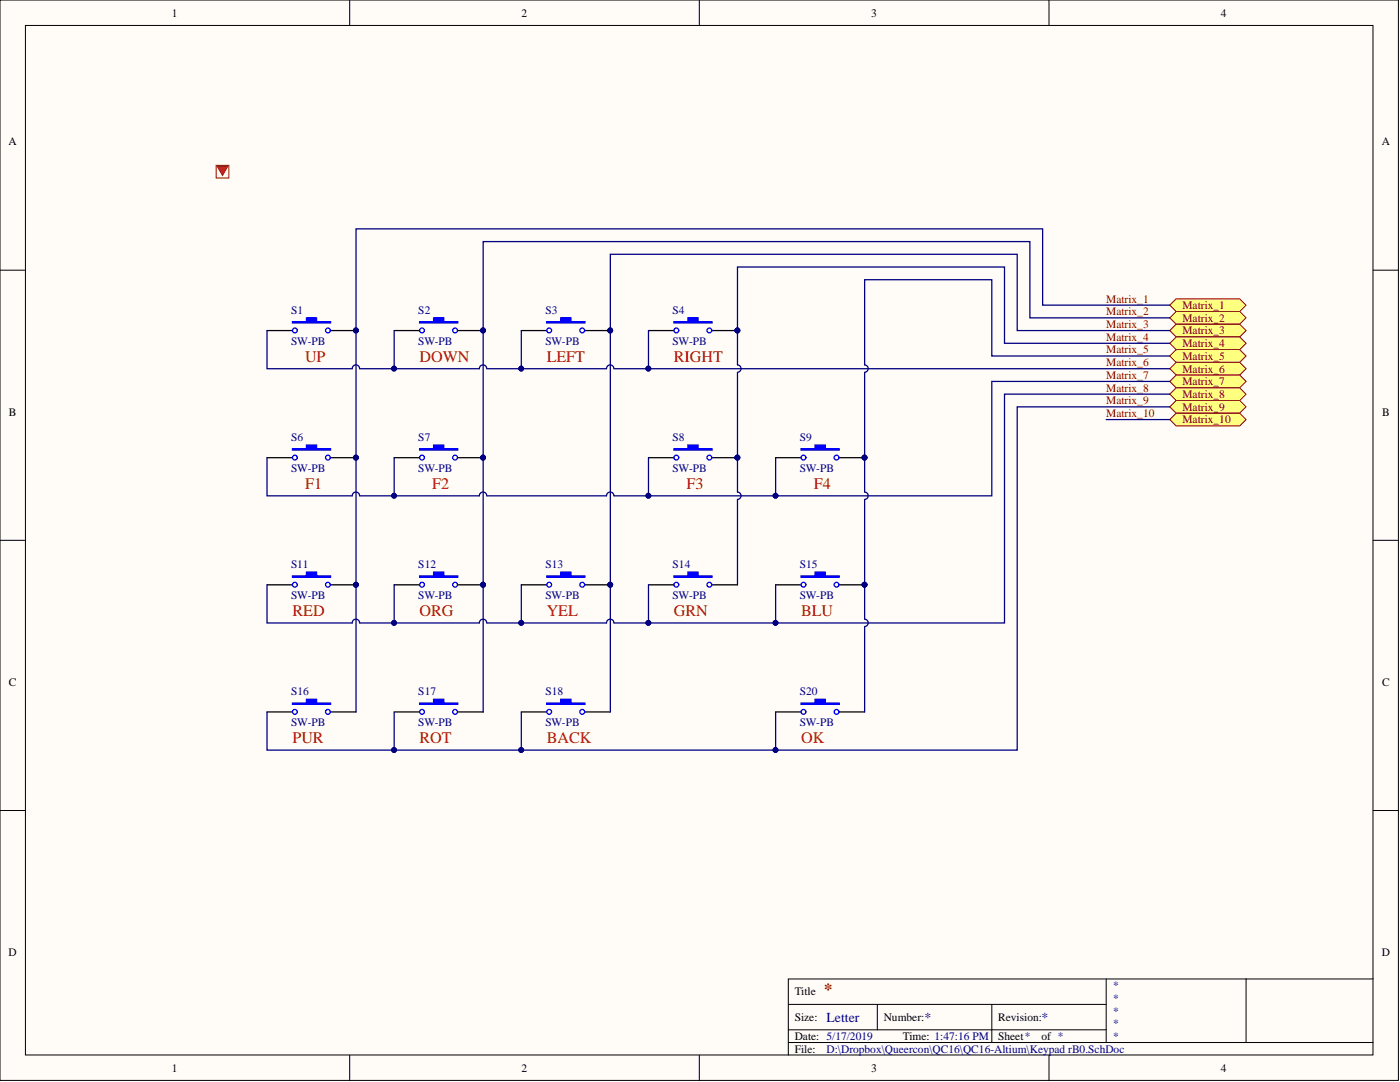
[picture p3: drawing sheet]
<svg xmlns="http://www.w3.org/2000/svg" width="279mm" height="216mm" viewBox="0 0 279 216" stroke-linecap="round" stroke-linejoin="round" font-family="sans-serif">
<defs><g id="words">
<text font-size="3.4" fill="#800000" x="164.4" y="198.6">*</text>
<g font-size="3.2" fill="#bf0000">
<text x="60.9" y="72.1">UP</text>
<text x="83.7" y="72.1">DOWN</text>
<text x="109.1" y="72.1">LEFT</text>
<text x="134.5" y="72.1">RIGHT</text>
<text x="60.9" y="97.5">F1</text>
<text x="86.3" y="97.5">F2</text>
<text x="137" y="97.5">F3</text>
<text x="162.4" y="97.5">F4</text>
<text x="58.4" y="122.9">RED</text>
<text x="83.7" y="122.9">ORG</text>
<text x="109.1" y="122.9">YEL</text>
<text x="134.5" y="122.9">GRN</text>
<text x="159.9" y="122.9">BLU</text>
<text x="58.4" y="148.2">PUR</text>
<text x="83.7" y="148.2">ROT</text>
<text x="109.1" y="148.2">BACK</text>
<text x="159.9" y="148.2">OK</text>
</g>
<g font-size="2.7" fill="#000080">
<text x="164.9" y="203.9">Letter</text>
<text x="184.5" y="203.9">*</text>
<text x="207.8" y="203.9">*</text>
</g>
<g font-size="2.3">
<text x="34.3" y="3.3">1</text>
<text x="104.1" y="3.3">2</text>
<text x="173.9" y="3.3">3</text>
<text x="243.6" y="3.3">4</text>
<text x="1.7" y="29">A</text>
<text x="275.7" y="29">A</text>
<text x="1.8" y="82.9">B</text>
<text x="275.8" y="82.9">B</text>
<text x="1.8" y="136.8">C</text>
<text x="275.8" y="136.8">C</text>
<text x="1.7" y="190.7">D</text>
<text x="275.7" y="190.7">D</text>
<text x="158.6" y="198.6">Title</text>
<text x="158.6" y="203.7">Size:</text>
<text x="176.4" y="203.7">Number:</text>
<text x="199.2" y="203.7">Revision:</text>
<text x="158.6" y="207.5">Date: 5/17/2019</text>
<text x="180.2" y="207.5">Time: 1:47:16 PM</text>
<text x="199.2" y="207.5">Sheet*</text>
<text x="207.8" y="207.5">of *</text>
<text x="34.3" y="213.9">1</text>
<text x="104.1" y="213.9">2</text>
<text x="158.6" y="210.1">File:</text>
<text x="173.9" y="213.9">3</text>
<text x="243.6" y="213.9">4</text>
</g>
<g font-size="2.3" fill="#000080">
<text x="58.1" y="62.7">S1</text>
<text x="83.5" y="62.7">S2</text>
<text x="108.9" y="62.7">S3</text>
<text x="134.2" y="62.7">S4</text>
<text x="58.1" y="68.8">SW-PB</text>
<text x="83.5" y="68.8">SW-PB</text>
<text x="108.9" y="68.8">SW-PB</text>
<text x="134.2" y="68.8">SW-PB</text>
<text x="58.1" y="88">S6</text>
<text x="83.5" y="88">S7</text>
<text x="134.2" y="88">S8</text>
<text x="159.6" y="88">S9</text>
<text x="58.1" y="94.1">SW-PB</text>
<text x="83.5" y="94.1">SW-PB</text>
<text x="134.2" y="94.1">SW-PB</text>
<text x="159.6" y="94.1">SW-PB</text>
<text x="58.1" y="113.4">S11</text>
<text x="83.5" y="113.4">S12</text>
<text x="108.9" y="113.4">S13</text>
<text x="134.2" y="113.4">S14</text>
<text x="159.6" y="113.4">S15</text>
<text x="58.1" y="119.5">SW-PB</text>
<text x="83.5" y="119.5">SW-PB</text>
<text x="108.9" y="119.5">SW-PB</text>
<text x="134.2" y="119.5">SW-PB</text>
<text x="159.6" y="119.5">SW-PB</text>
<text x="58.1" y="138.8">S16</text>
<text x="83.5" y="138.8">S17</text>
<text x="108.9" y="138.8">S18</text>
<text x="159.6" y="138.8">S20</text>
<text x="58.1" y="144.9">SW-PB</text>
<text x="83.5" y="144.9">SW-PB</text>
<text x="108.9" y="144.9">SW-PB</text>
<text x="159.6" y="144.9">SW-PB</text>
<text x="222" y="197.4">*</text>
<text x="222" y="199.9">*</text>
<text x="222" y="202.4">*</text>
<text x="222" y="205">*</text>
<text x="222" y="207.5">*</text>
<text x="164.9" y="210.1">D:\Dropbox\Queercon\QC16\QC16-Altium\Keypad rB0.SchDoc</text>
</g>
<g font-size="2.3" fill="#800000">
<text x="220.8" y="60.4">Matrix_1</text>
<text x="220.8" y="62.9">Matrix_2</text>
<text x="220.8" y="65.5">Matrix_3</text>
<text x="236" y="61.6">Matrix_1</text>
<text x="236" y="64.2">Matrix_2</text>
<text x="220.8" y="68">Matrix_4</text>
<text x="220.8" y="70.5">Matrix_5</text>
<text x="236" y="66.7">Matrix_3</text>
<text x="236" y="69.3">Matrix_4</text>
<text x="236" y="71.8">Matrix_5</text>
<text x="220.8" y="73.1">Matrix_6</text>
<text x="220.8" y="75.6">Matrix_7</text>
<text x="236" y="74.3">Matrix_6</text>
<text x="236" y="76.9">Matrix_7</text>
<text x="220.8" y="78.1">Matrix_8</text>
<text x="220.8" y="80.7">Matrix_9</text>
<text x="220.8" y="83.2">Matrix_10</text>
<text x="236" y="79.4">Matrix_8</text>
<text x="236" y="81.9">Matrix_9</text>
<text x="236" y="84.5">Matrix_10</text>
</g>
</g></defs>
<g fill="#fffcf8" stroke="#000" stroke-width=".2">
<path d="M0 0h279.1v215.6h-279.1z"/>
<path d="M5.1 5.1h268.9v205.4h-268.9z"/>
</g>
<g fill="none" stroke="#000" stroke-width=".2">
<path d="M69.8 0v5.1M139.6 0v5.1M209.3 0v5.1M0 53.9h5.1M274.1 53.9h5M0 107.8h5.1M274.1 107.8h5M0 161.7h5.1M274.1 161.7h5M220.8 195.3v12.7M248.7 195.3h-91.4v15.3M274.1 195.3h-25.4v12.7"/>
<path d="M69.8 210.6v5M139.6 210.6v5M157.3 200.4h63.5M157.3 208h116.8M157.3 205.5h63.5M175.1 200.4v5.1M197.9 200.4v7.6M209.3 210.6v5"/>
</g>
<path d="M53.3 66h5.1M66 66h5.1" fill="none" stroke="#000" stroke-width=".25"/>
<circle cx="71" cy="65.9" r=".48" fill="#000080" stroke="#000080" stroke-width=".2"/>
<path d="M58.4 64.2h2.8v-.8h2v.8h2.8v.2h-7.6z" fill-rule="evenodd" fill="#00f"/>
<g fill="none" stroke="#00f" stroke-width=".25">
<path d="M58.4 64.2h2.8v-.8h2v.8h2.8v.2h-7.6z"/>
<circle cx="58.8" cy="65.9" r=".48"/>
<circle cx="65.4" cy="65.9" r=".48"/>
</g>
<g fill="#000080" stroke="#000080" stroke-width=".2">
<circle cx="71" cy="65.9" r=".48"/>
<circle cx="96.4" cy="65.9" r=".48"/>
</g>
<path d="M78.7 66h5M91.4 66h5" fill="none" stroke="#000" stroke-width=".25"/>
<path d="M83.7 64.2h2.8v-.8h2.1v.8h2.8v.2h-7.7z" fill-rule="evenodd" fill="#00f"/>
<g fill="none" stroke="#00f" stroke-width=".25">
<path d="M83.7 64.2h2.8v-.8h2.1v.8h2.8v.2h-7.7z"/>
<circle cx="84.2" cy="65.9" r=".48"/>
<circle cx="90.8" cy="65.9" r=".48"/>
</g>
<g fill="#000080" stroke="#000080" stroke-width=".2">
<circle cx="96.4" cy="65.9" r=".48"/>
<circle cx="121.8" cy="65.9" r=".48"/>
</g>
<path d="M104 66h5.1M116.7 66h5.1" fill="none" stroke="#000" stroke-width=".25"/>
<path d="M109.1 64.2h2.8v-.8h2v.8h2.8v.2h-7.6z" fill-rule="evenodd" fill="#00f"/>
<g fill="none" stroke="#00f" stroke-width=".25">
<path d="M109.1 64.2h2.8v-.8h2v.8h2.8v.2h-7.6z"/>
<circle cx="109.6" cy="65.9" r=".48"/>
<circle cx="116.2" cy="65.9" r=".48"/>
</g>
<g fill="#000080" stroke="#000080" stroke-width=".2">
<circle cx="121.8" cy="65.9" r=".48"/>
<circle cx="147.2" cy="65.9" r=".48"/>
</g>
<path d="M129.4 66h5.1M142.1 66h5.1" fill="none" stroke="#000" stroke-width=".25"/>
<path d="M134.5 64.2h2.8v-.8h2v.8h2.8v.2h-7.6z" fill-rule="evenodd" fill="#00f"/>
<g fill="none" stroke="#00f" stroke-width=".25">
<path d="M134.5 64.2h2.8v-.8h2v.8h2.8v.2h-7.6z"/>
<circle cx="135" cy="65.9" r=".48"/>
<circle cx="141.6" cy="65.9" r=".48"/>
</g>
<g fill="#000080" stroke="#000080" stroke-width=".2">
<circle cx="147.2" cy="65.9" r=".48"/>
<circle cx="71" cy="91.3" r=".48"/>
</g>
<path d="M53.3 91.3h5.1M66 91.3h5.1" fill="none" stroke="#000" stroke-width=".25"/>
<path d="M58.4 89.6h2.8v-.8h2v.8h2.8v.2h-7.6z" fill-rule="evenodd" fill="#00f"/>
<g fill="none" stroke="#00f" stroke-width=".25">
<path d="M58.4 89.6h2.8v-.8h2v.8h2.8v.2h-7.6z"/>
<circle cx="58.8" cy="91.3" r=".48"/>
<circle cx="65.4" cy="91.3" r=".48"/>
</g>
<g fill="#000080" stroke="#000080" stroke-width=".2">
<circle cx="71" cy="91.3" r=".48"/>
<circle cx="96.4" cy="91.3" r=".48"/>
</g>
<path d="M78.7 91.3h5M91.4 91.3h5" fill="none" stroke="#000" stroke-width=".25"/>
<path d="M83.7 89.6h2.8v-.8h2.1v.8h2.8v.2h-7.7z" fill-rule="evenodd" fill="#00f"/>
<g fill="none" stroke="#00f" stroke-width=".25">
<path d="M83.7 89.6h2.8v-.8h2.1v.8h2.8v.2h-7.7z"/>
<circle cx="84.2" cy="91.3" r=".48"/>
<circle cx="90.8" cy="91.3" r=".48"/>
</g>
<g fill="#000080" stroke="#000080" stroke-width=".2">
<circle cx="96.4" cy="91.3" r=".48"/>
<circle cx="147.2" cy="91.3" r=".48"/>
</g>
<path d="M129.4 91.3h5.1M142.1 91.3h5.1" fill="none" stroke="#000" stroke-width=".25"/>
<path d="M134.5 89.6h2.8v-.8h2v.8h2.8v.2h-7.6z" fill-rule="evenodd" fill="#00f"/>
<g fill="none" stroke="#00f" stroke-width=".25">
<path d="M134.5 89.6h2.8v-.8h2v.8h2.8v.2h-7.6z"/>
<circle cx="135" cy="91.3" r=".48"/>
<circle cx="141.6" cy="91.3" r=".48"/>
</g>
<g fill="#000080" stroke="#000080" stroke-width=".2">
<circle cx="147.2" cy="91.3" r=".48"/>
<circle cx="172.5" cy="91.3" r=".48"/>
</g>
<path d="M154.8 91.3h5.1M167.5 91.3h5.1" fill="none" stroke="#000" stroke-width=".25"/>
<path d="M159.9 89.6h2.8v-.8h2v.8h2.8v.2h-7.6z" fill-rule="evenodd" fill="#00f"/>
<g fill="none" stroke="#00f" stroke-width=".25">
<path d="M159.9 89.6h2.8v-.8h2v.8h2.8v.2h-7.6z"/>
<circle cx="160.3" cy="91.3" r=".48"/>
<circle cx="166.9" cy="91.3" r=".48"/>
</g>
<g fill="#000080" stroke="#000080" stroke-width=".2">
<circle cx="172.5" cy="91.3" r=".48"/>
<circle cx="71" cy="116.7" r=".48"/>
</g>
<path d="M53.3 116.7h5.1M66 116.7h5.1" fill="none" stroke="#000" stroke-width=".25"/>
<path d="M58.4 114.9h2.8v-.7h2v.7h2.8v.3h-7.6z" fill-rule="evenodd" fill="#00f"/>
<g fill="none" stroke="#00f" stroke-width=".25">
<path d="M58.4 114.9h2.8v-.7h2v.7h2.8v.3h-7.6z"/>
<circle cx="58.8" cy="116.7" r=".48"/>
<circle cx="65.4" cy="116.7" r=".48"/>
</g>
<g fill="#000080" stroke="#000080" stroke-width=".2">
<circle cx="71" cy="116.7" r=".48"/>
<circle cx="96.4" cy="116.7" r=".48"/>
</g>
<path d="M78.7 116.7h5M91.4 116.7h5" fill="none" stroke="#000" stroke-width=".25"/>
<path d="M83.7 114.9h2.8v-.7h2.1v.7h2.8v.3h-7.7z" fill-rule="evenodd" fill="#00f"/>
<g fill="none" stroke="#00f" stroke-width=".25">
<path d="M83.7 114.9h2.8v-.7h2.1v.7h2.8v.3h-7.7z"/>
<circle cx="84.2" cy="116.7" r=".48"/>
<circle cx="90.8" cy="116.7" r=".48"/>
</g>
<g fill="#000080" stroke="#000080" stroke-width=".2">
<circle cx="96.4" cy="116.7" r=".48"/>
<circle cx="121.8" cy="116.7" r=".48"/>
</g>
<path d="M104 116.7h5.1M116.7 116.7h5.1" fill="none" stroke="#000" stroke-width=".25"/>
<path d="M109.1 114.9h2.8v-.7h2v.7h2.8v.3h-7.6z" fill-rule="evenodd" fill="#00f"/>
<g fill="none" stroke="#00f" stroke-width=".25">
<path d="M109.1 114.9h2.8v-.7h2v.7h2.8v.3h-7.6z"/>
<circle cx="109.6" cy="116.7" r=".48"/>
<circle cx="116.2" cy="116.7" r=".48"/>
</g>
<circle cx="121.8" cy="116.7" r=".48" fill="#000080" stroke="#000080" stroke-width=".2"/>
<path d="M129.4 116.7h5.1M142.1 116.7h5.1" fill="none" stroke="#000" stroke-width=".25"/>
<path d="M134.5 114.9h2.8v-.7h2v.7h2.8v.3h-7.6z" fill-rule="evenodd" fill="#00f"/>
<g fill="none" stroke="#00f" stroke-width=".25">
<path d="M134.5 114.9h2.8v-.7h2v.7h2.8v.3h-7.6z"/>
<circle cx="135" cy="116.7" r=".48"/>
<circle cx="141.6" cy="116.7" r=".48"/>
</g>
<path d="M154.8 116.7h5.1M167.5 116.7h5.1" fill="none" stroke="#000" stroke-width=".25"/>
<circle cx="172.5" cy="116.7" r=".48" fill="#000080" stroke="#000080" stroke-width=".2"/>
<path d="M159.9 114.9h2.8v-.7h2v.7h2.8v.3h-7.6z" fill-rule="evenodd" fill="#00f"/>
<g fill="none" stroke="#00f" stroke-width=".25">
<path d="M159.9 114.9h2.8v-.7h2v.7h2.8v.3h-7.6z"/>
<circle cx="160.3" cy="116.7" r=".48"/>
<circle cx="166.9" cy="116.7" r=".48"/>
</g>
<circle cx="172.5" cy="116.7" r=".48" fill="#000080" stroke="#000080" stroke-width=".2"/>
<path d="M53.3 142.1h5.1M66 142.1h5.1" fill="none" stroke="#000" stroke-width=".25"/>
<path d="M58.4 140.3h2.8v-.8h2v.8h2.8v.2h-7.6z" fill-rule="evenodd" fill="#00f"/>
<g fill="none" stroke="#00f" stroke-width=".25">
<path d="M58.4 140.3h2.8v-.8h2v.8h2.8v.2h-7.6z"/>
<circle cx="58.8" cy="142" r=".48"/>
<circle cx="65.4" cy="142" r=".48"/>
</g>
<path d="M78.7 142.1h5M91.4 142.1h5" fill="none" stroke="#000" stroke-width=".25"/>
<path d="M83.7 140.3h2.8v-.8h2.1v.8h2.8v.2h-7.7z" fill-rule="evenodd" fill="#00f"/>
<g fill="none" stroke="#00f" stroke-width=".25">
<path d="M83.7 140.3h2.8v-.8h2.1v.8h2.8v.2h-7.7z"/>
<circle cx="84.2" cy="142" r=".48"/>
<circle cx="90.8" cy="142" r=".48"/>
</g>
<path d="M104 142.1h5.1M116.7 142.1h5.1" fill="none" stroke="#000" stroke-width=".25"/>
<path d="M109.1 140.3h2.8v-.8h2v.8h2.8v.2h-7.6z" fill-rule="evenodd" fill="#00f"/>
<g fill="none" stroke="#00f" stroke-width=".25">
<path d="M109.1 140.3h2.8v-.8h2v.8h2.8v.2h-7.6z"/>
<circle cx="109.6" cy="142" r=".48"/>
<circle cx="116.2" cy="142" r=".48"/>
</g>
<path d="M154.8 142.1h5.1M167.5 142.1h5.1" fill="none" stroke="#000" stroke-width=".25"/>
<path d="M159.9 140.3h2.8v-.8h2v.8h2.8v.2h-7.6z" fill-rule="evenodd" fill="#00f"/>
<g fill="none" stroke="#00f" stroke-width=".25">
<path d="M159.9 140.3h2.8v-.8h2v.8h2.8v.2h-7.6z"/>
<circle cx="160.3" cy="142" r=".48"/>
<circle cx="166.9" cy="142" r=".48"/>
</g>
<g fill="none" stroke="#000080" stroke-width=".25">
<path d="M78.7 66v7.6M104 66v7.6M129.4 66v7.6M78.7 91.3v7.6M129.4 91.3v7.6M154.8 91.3v7.6M78.7 116.7v7.6M104 116.7v7.6M129.4 116.7v7.6M154.8 116.7v7.6M78.7 142.1v7.6M104 142.1v7.6"/>
<path d="M154.8 142.1v7.6"/>
</g>
<g fill="#000080" stroke="#000080" stroke-width=".2">
<circle cx="78.6" cy="73.5" r=".48"/>
<circle cx="104" cy="73.5" r=".48"/>
<circle cx="78.6" cy="98.9" r=".48"/>
<circle cx="129.4" cy="98.9" r=".48"/>
<circle cx="154.8" cy="98.9" r=".48"/>
<circle cx="78.6" cy="124.3" r=".48"/>
<circle cx="104" cy="124.3" r=".48"/>
<circle cx="129.4" cy="124.3" r=".48"/>
<circle cx="154.8" cy="124.3" r=".48"/>
<circle cx="78.6" cy="149.7" r=".48"/>
<circle cx="104" cy="149.7" r=".48"/>
<circle cx="154.8" cy="149.7" r=".48"/>
<circle cx="129.4" cy="73.5" r=".48"/>
</g>
<g fill="#ffff80" stroke="#800000" stroke-width=".2">
<path d="M233.5 60.9l1.2-1.3h12.7l1.3 1.3-1.3 1.3h-12.7z" fill-rule="evenodd"/>
<path d="M233.5 63.4l1.2-1.2h12.7l1.3 1.2-1.3 1.3h-12.7z" fill-rule="evenodd"/>
<path d="M233.5 66l1.2-1.3h12.7l1.3 1.3-1.3 1.2h-12.7z" fill-rule="evenodd"/>
<path d="M233.5 68.5l1.2-1.3h12.7l1.3 1.3-1.3 1.3h-12.7z" fill-rule="evenodd"/>
<path d="M233.5 71l1.2-1.2h12.7l1.3 1.2-1.3 1.3h-12.7z" fill-rule="evenodd"/>
<path d="M233.5 73.6l1.2-1.3h12.7l1.3 1.3-1.3 1.2h-12.7z" fill-rule="evenodd"/>
<path d="M233.5 76.1l1.2-1.3h12.7l1.3 1.3-1.3 1.3h-12.7z" fill-rule="evenodd"/>
<path d="M233.5 78.6l1.2-1.2h12.7l1.3 1.2-1.3 1.3h-12.7z" fill-rule="evenodd"/>
<path d="M233.5 81.2l1.2-1.3h12.7l1.3 1.3-1.3 1.3h-12.7z" fill-rule="evenodd"/>
<path d="M233.5 83.7l1.2-1.2h12.7l1.3 1.2-1.3 1.3h-12.7z" fill-rule="evenodd"/>
</g>
<g fill="none" stroke="#000080" stroke-width=".25">
<path d="M53.3 66v7.6h17a.74 .74 0 0 1 .7-.8 .74 .74 0 0 1 .8 .8M97.1 73.6a.74 .74 0 0 0-.7-.8 .74 .74 0 0 0-.7 .8h-23.9M122.5 73.6a.74 .74 0 0 0-.7-.8 .74 .74 0 0 0-.8 .8h-23.8M122.6 73.6h110.9M147.2 74.3v23.9a.74 .74 0 0 1 .7 .7 .74 .74 0 0 1-.7 .8M172.6 74.3v23.9a.74 .74 0 0 1 .7 .7 .74 .74 0 0 1-.7 .8M233.5 60.9h-25.4v-15.2h-137v96.4M233.5 63.4h-28v-15.2h-109.1v93.9M233.5 66h-30.5v-15.3h-81.2v91.4M233.5 76.1h-35.6v22.8h-75.3M233.5 78.6h-33v45.7h-77.9M233.5 68.5h-33v-15.2h-53.3v19.5a.74 .74 0 0 1 .7 .7 .74 .74 0 0 1-.7 .8"/>
<path d="M233.5 71h-35.6v-15.2h-25.3v17a.74 .74 0 0 1 .7 .7 .74 .74 0 0 1-.7 .8M53.3 91.3v7.6h17a.74 .74 0 0 1 .7-.7 .74 .74 0 0 1 .8 .7M97.1 98.9a.74 .74 0 0 0-.7-.7 .74 .74 0 0 0-.7 .7h-23.9M122.5 98.9a.74 .74 0 0 0-.7-.7 .74 .74 0 0 0-.8 .7h-23.8M147.2 99.7v17M172.6 99.7v23.8a.74 .74 0 0 1 .7 .8 .74 .74 0 0 1-.7 .7M220.8 83.7h12.7M233.5 81.2h-30.5v68.5h-149.7v-7.6M53.3 116.7v7.6h17a.74 .74 0 0 1 .7-.8 .74 .74 0 0 1 .8 .8M97.1 124.3a.74 .74 0 0 0-.7-.8 .74 .74 0 0 0-.7 .8h-23.9M122.5 124.3a.74 .74 0 0 0-.7-.8 .74 .74 0 0 0-.8 .8h-23.8M172.6 125.1v17"/>
</g>
<g fill="#000080" stroke="#000080" stroke-width=".2">
<circle cx="71" cy="65.9" r=".48"/>
<circle cx="71" cy="91.3" r=".48"/>
<circle cx="71" cy="116.7" r=".48"/>
<circle cx="96.4" cy="65.9" r=".48"/>
<circle cx="96.4" cy="91.3" r=".48"/>
<circle cx="96.4" cy="116.7" r=".48"/>
<circle cx="121.8" cy="65.9" r=".48"/>
<circle cx="121.8" cy="116.7" r=".48"/>
<circle cx="129.4" cy="73.5" r=".48"/>
<circle cx="104" cy="73.5" r=".48"/>
<circle cx="78.6" cy="73.5" r=".48"/>
<circle cx="154.8" cy="98.9" r=".48"/>
<circle cx="129.4" cy="98.9" r=".48"/>
<circle cx="78.6" cy="98.9" r=".48"/>
<circle cx="154.8" cy="124.3" r=".48"/>
<circle cx="129.4" cy="124.3" r=".48"/>
<circle cx="104" cy="124.3" r=".48"/>
<circle cx="78.6" cy="124.3" r=".48"/>
<circle cx="154.8" cy="149.7" r=".48"/>
<circle cx="104" cy="149.7" r=".48"/>
<circle cx="78.6" cy="149.7" r=".48"/>
<circle cx="147.2" cy="65.9" r=".48"/>
<circle cx="147.2" cy="91.3" r=".48"/>
<circle cx="172.5" cy="91.3" r=".48"/>
<circle cx="172.5" cy="116.7" r=".48"/>
</g>
<path d="M43.1 33h2.6v2.5h-2.6z" fill-rule="evenodd" fill="#fafafa"/>
<path d="M43.1 33h2.6v2.5h-2.6z" fill="none" stroke="#800000" stroke-width=".2"/>
<path d="M43.4 33.2h2l-1 1.8z" fill="#fe3232"/>
<path d="M43.4 33.2h2l-1 1.8z" fill="none" stroke="#900" stroke-width=".2"/>
<use href="#words"/>
</svg>
